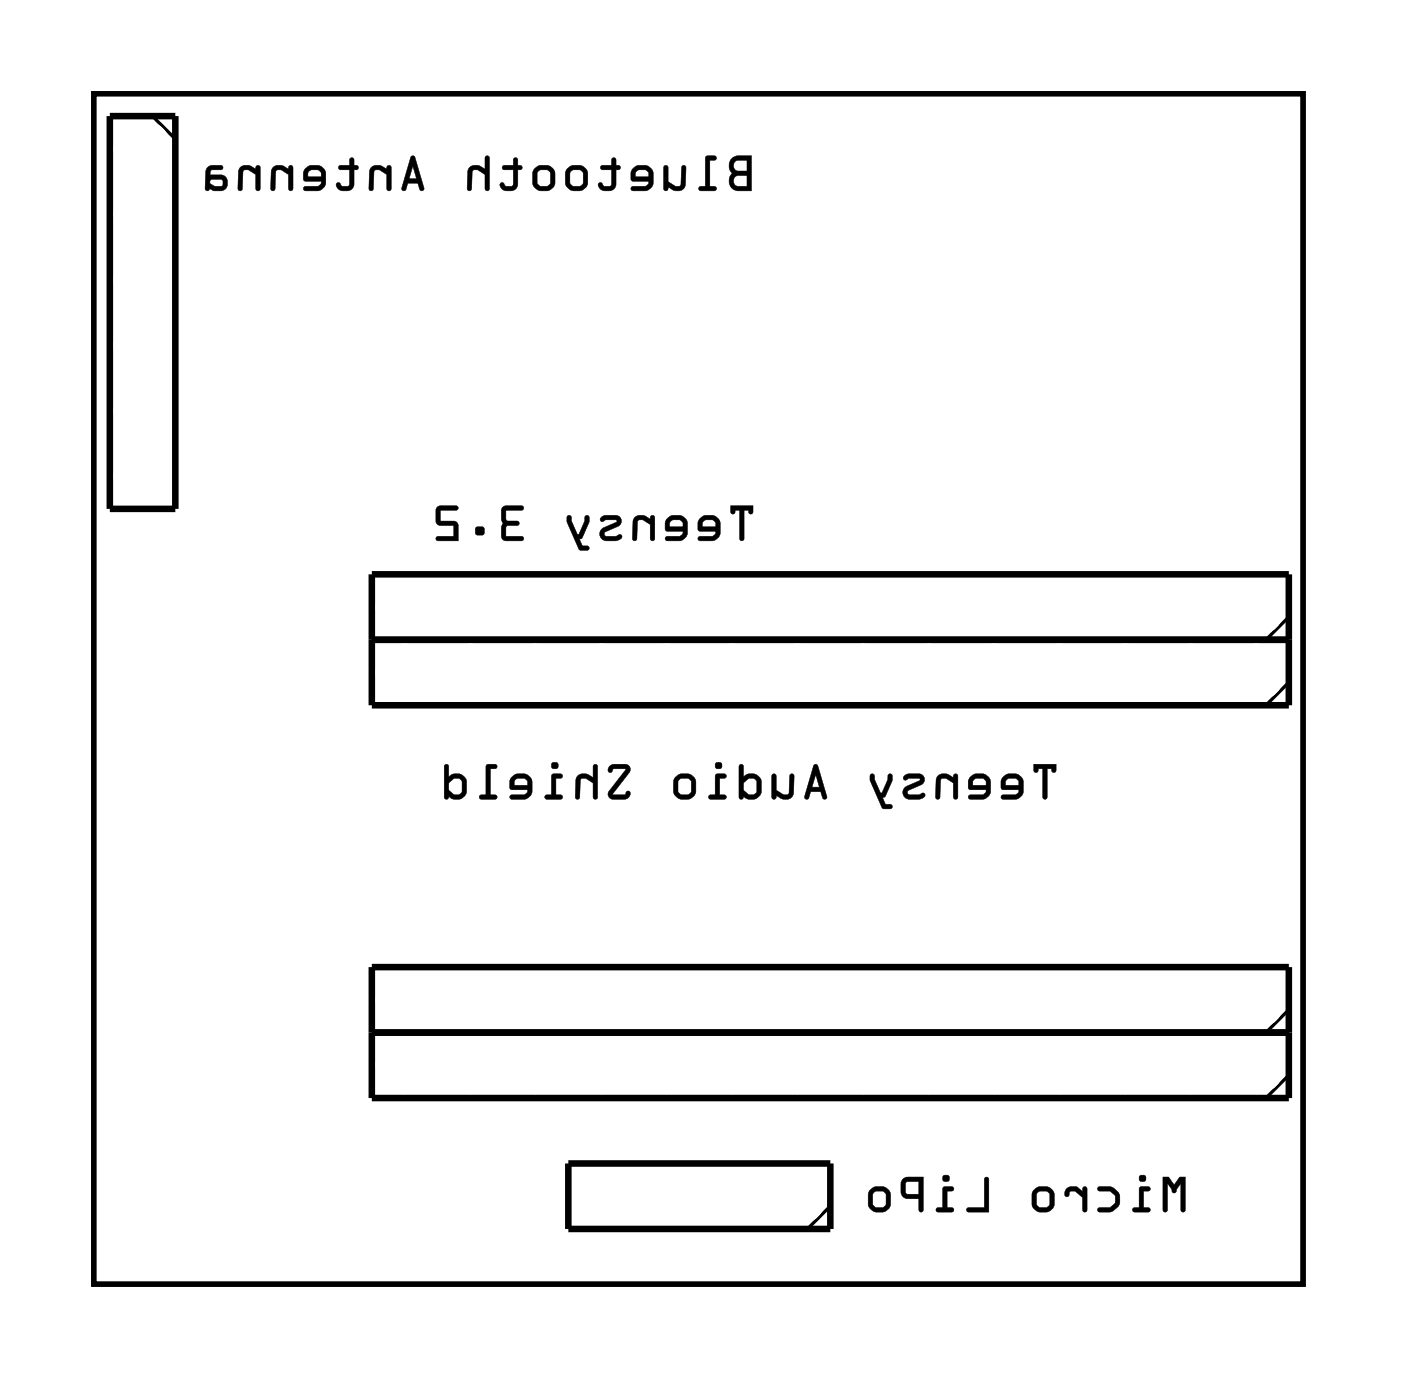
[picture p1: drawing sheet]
<svg xmlns="http://www.w3.org/2000/svg" width="54mm" height="54mm" viewBox="0 0 54 54" stroke-linecap="round" stroke-linejoin="round" font-family="sans-serif">
<path d="M3.6 3.6h46.9v46.2h-46.9z" fill="none" stroke="#000" stroke-width=".2"/>
<path d="M3.6 3.6h46.9v46.2h-46.9z" fill="none" stroke="#000" stroke-width=".04"/>
<path d="M4.3 4.5h2.5v15.2h-2.5zM14.4 22.3h35.6v5.1h-35.6zM14.4 37.5h35.6v5.1h-35.6zM14.4 24.8h35.6M14.4 40.1h35.6M22 45.1h10.2v2.6h-10.2z" fill="none" stroke="#000" stroke-width=".25"/>
<path d="M5.9 4.5l.9 .9M50 39.2l-.9 .9M50 26.5l-.9 .9M50 23.9l-.9 .9M32.2 46.8l-.9 .9M50 41.7l-.9 .9" fill="none" stroke="#000" stroke-width=".13"/>
<g fill="#000">
<path d="M28.4 6.1l-.1 .4 .1 .2-.1 .4a.36 .36 0 0 0 .3 .3h.5v-1.4h-.5zM28.5 6.9l.5-.1v.4h-.5zM28.5 6.3l.5-.1v.4h-.5zM27.4 6.1v1.1h-.3v.2h.6l.1-.1-.3-.1v-1h.2l.1-.1zM25.8 6.4v1h.1v-.1a.38 .38 0 0 0 .4 .1 .38 .38 0 0 0 .3-.2v-.8l-.2 .1v.6l-.1 .1-.4-.2v-.5zM24.6 6.5l-.1 .2v.3l.7 .1-.2 .1h-.5v.2h.7l.1-.3v-.5l-.3-.2h-.3zM24.7 6.6h.4l.1 .3h-.6zM23.3 6.4v.2h.4v.5l-.2 .1-.2-.1h-.1a.35 .35 0 0 0 .3 .3 .35 .35 0 0 0 .4-.3v-.5l.2-.1-.2-.1v-.3l-.2 .1v.2zM21.8 6.9a.5 .5 0 0 0 1 0 .5 .5 0 0 0-1 0zM22.2 6.6h.3l.1 .1v.4l-.1 .1h-.3l-.1-.1zM20.6 6.9a.5 .5 0 0 0 1 0 .5 .5 0 0 0-1 0zM20.9 6.6h.3l.1 .1v.4v.1h-.3l-.2-.1zM19.5 6.4v.2h.4v.5l-.3 .1-.1-.1h-.1a.35 .35 0 0 0 .3 .3 .35 .35 0 0 0 .4-.3v-.5l.2-.1-.2-.1v-.3l-.2 .1v.2zM18.2 6.5l-.1 .2v.7h.2v-.7l.1-.1 .4 .2v.6h.2v-1.3h-.2v.5l-.3-.2zM15.9 6.1l-.3 1.3h.1l.1-.3h.4l.1 .3h.1v-.1l-.3-1.2zM16 6.4l.2 .5h-.3zM14.4 6.5l-.1 .2v.7h.2v-.7l.1-.1 .4 .2v.6h.1v-1h-.1v.2l-.3-.2zM13.1 6.4l.1 .2h.4v.5l-.3 .1-.1-.1h-.2a.35 .35 0 0 0 .4 .3 .35 .35 0 0 0 .3-.3v-.5l.2-.1-.2-.1v-.3l-.1 .1v.2zM11.9 6.5l-.1 .2v.3l.7 .1-.2 .1h-.5v.2h.7l.1-.3v-.5l-.3-.2h-.3zM12 6.6h.4l.1 .3h-.6zM10.6 6.5l-.1 .2v.7h.2v-.7l.1-.1 .4 .2v.6h.1v-1h-.1v.2l-.3-.2zM9.3 6.5l-.1 .2v.7h.2v-.7l.1-.1 .4 .2v.6h.2v-1h-.2v.2l-.3-.2zM8.1 6.5l-.1 .9h.6a.31 .31 0 0 0 .2-.3 .31 .31 0 0 0-.2-.3h-.5l.1-.1v-.1h.4v-.2zM8.2 7h.4v.2h-.3l-.2-.1z"/>
<path d="M28.4 6.1l-.1 .4 .1 .2-.1 .4a.37 .37 0 0 0 .3 .3h.6v-1.4h-.6zM28.4 6.2l.2-.1 .5-.1v1.4h-.5a.39 .39 0 0 1-.3-.3 .39 .39 0 0 1 .1-.4l-.1-.2zM28.5 6.9l.5-.1v.4h-.5zM28.5 6.9v.3h.5v-.4zM28.5 6.3l.5-.1v.4h-.5zM28.5 6.3v.3h.5v-.4zM27.4 6.1v1.1h-.2a.1 .1 0 0 0-.1 .1 .1 .1 0 0 0 .1 .1h.5a.1 .1 0 0 0 .1-.1 .1 .1 0 0 0-.1-.1h-.2v-1h.2a.1 .1 0 0 0 .1-.1 .1 .1 0 0 0-.1-.1zM27.4 6.1h.4l-.1 .1h-.2v1l.3 .1-.1 .1-.6-.1v-.1h.3zM25.8 6.4l-.1 .9a.11 .11 0 0 0 .2 .1 .1 .1 0 0 0 0-.1 .39 .39 0 0 0 .7-.1v-.7a.09 .09 0 0 0-.1-.1 .09 .09 0 0 0-.1 .1v.6l-.2 .1-.3-.2v-.5zM25.8 6.4l.1 .1v.6l.4 .1 .1-.1v-.6l.2-.1v.8a.32 .32 0 0 1-.5 .2l-.2-.2v.2l-.2-.1zM24.5 6.5v.2v.3h.7l-.2 .2h-.4a.1 .1 0 0 0-.1 .1 .1 .1 0 0 0 .1 .1h.4l.2-.1 .1-.1v-.5l-.2-.3h-.4zM24.6 6.5l.1-.1h.3l.3 .2v.5l-.1 .2-.7 .1v-.2h.5l.2-.1v-.1h-.7v-.3zM24.7 6.6h.3l.2 .3h-.6zM24.7 6.6l-.1 .3h.6l-.1-.3zM23.3 6.4v.2h.4v.5l-.2 .1-.2-.1h-.1a.21 .21 0 0 0 0 .2 .21 .21 0 0 0 .3 .1h.2l.2-.2v-.6h.1a.1 .1 0 0 0 .1-.1 .1 .1 0 0 0-.1-.1h-.1v-.2a.1 .1 0 0 0-.1-.1 .1 .1 0 0 0-.1 .1v.2zM23.3 6.4h.4v-.2l.2-.1v.3l.2 .1-.2 .1v.5a.37 .37 0 0 1-.3 .3 .37 .37 0 0 1-.4-.2l.1-.1 .2 .1h.2v-.1v-.5h-.4zM21.8 6.9a.51 .51 0 0 0 1 0 .51 .51 0 0 0-1 0zM21.8 6.9a.5 .5 0 0 1 1 0 .5 .5 0 0 1-1 0zM22.2 6.6h.3l.1 .1v.4l-.1 .1h-.4zM22.1 6.6v.5l.1 .1h.3l.1-.1v-.4l-.1-.1zM20.6 6.9a.51 .51 0 0 0 1 0 .51 .51 0 0 0-1 0zM20.6 6.9a.49 .49 0 0 1 .9 0 .49 .49 0 0 1-.9 0zM20.9 6.6h.3l.1 .1v.4l-.1 .1h-.3zM20.9 6.6l-.1 .5 .2 .1h.3l.1-.1-.1-.4-.1-.1zM19.5 6.4v.2h.4v.5l-.3 .1-.1-.1h-.1a.21 .21 0 0 0 0 .2 .21 .21 0 0 0 .2 .1h.3l.2-.2v-.6h.1a.1 .1 0 0 0 .1-.1 .1 .1 0 0 0-.1-.1h-.1v-.2a.1 .1 0 0 0-.1-.1 .1 .1 0 0 0-.1 .1v.2zM19.5 6.4h.4v-.2l.1-.1 .1 .3 .1 .1-.1 .1v.5a.37 .37 0 0 1-.4 .3 .37 .37 0 0 1-.3-.2l.1-.1 .1 .1h.3v-.1v-.5h-.4zM18.2 6.5l-.1 .8a.09 .09 0 0 0 .1 .1 .09 .09 0 0 0 .1-.1v-.6l.2-.1 .3 .2v.5a.1 .1 0 0 0 .1 .1 .1 .1 0 0 0 .1-.1v-1.2a.1 .1 0 0 0-.1-.1 .1 .1 0 0 0-.1 .1v.5l-.3-.2zM18.2 6.5l.3-.1 .3 .2v-.5h.2v1.3l-.2-.1v-.5l-.3-.2h-.2v.7l-.2 .1v-.7zM16 6.1l-.4 1.3h.1l.1-.3h.4l.1 .3h.1l.1-.1-.4-1.2zM15.9 6.1h.2l.3 1.2v.1l-.1-.1-.1-.2h-.4l-.1 .3-.1-.1zM16 6.4l.2 .5h-.3zM16 6.4l-.1 .5h.3zM14.4 6.5l-.1 .8a.09 .09 0 0 0 .1 .1 .09 .09 0 0 0 .1-.1v-.6l.2-.1 .3 .2v.5a.1 .1 0 0 0 .1 .1 .1 .1 0 0 0 .1-.1v-.8a.11 .11 0 0 0-.2-.1 .1 .1 0 0 0 0 .2l-.3-.2zM14.4 6.5l.3-.1 .3 .2v-.2h.1v1l-.1-.1v-.5l-.3-.2h-.2v.7l-.2 .1v-.7zM13.1 6.4l.1 .2h.4l-.1 .5-.2 .1-.1-.1h-.1a.21 .21 0 0 0 0 .2 .21 .21 0 0 0 .2 .1h.3l.1-.2v-.6h.1a.1 .1 0 0 0 .1-.1 .1 .1 0 0 0-.1-.1h-.1v-.2a.1 .1 0 0 0-.1-.1 .1 .1 0 0 0-.1 .1l.1 .2zM13.2 6.4h.4v-.2l.1-.1v.3l.2 .1-.2 .1v.5a.37 .37 0 0 1-.3 .3 .37 .37 0 0 1-.4-.2l.1-.1 .2 .1h.2l.1-.1v-.5h-.4zM11.8 6.5v.2v.3h.7l-.2 .2h-.4a.1 .1 0 0 0-.1 .1 .1 .1 0 0 0 .1 .1h.4l.2-.1 .1-.1v-.5l-.2-.3h-.4zM11.9 6.5l.1-.1h.3l.3 .2v.5l-.1 .2-.7 .1v-.2h.5l.2-.1v-.1h-.7v-.3zM12 6.6h.3l.2 .3h-.6zM12 6.6l-.1 .3h.6l-.1-.3zM10.6 6.5l-.1 .8a.09 .09 0 0 0 .1 .1 .09 .09 0 0 0 .1-.1v-.6l.2-.1 .3 .2v.5a.1 .1 0 0 0 .1 .1 .1 .1 0 0 0 .1-.1v-.8a.11 .11 0 0 0-.2-.1 .1 .1 0 0 0 0 .2l-.3-.2zM10.6 6.5l.3-.1 .3 .2v-.2h.1v1l-.1-.1v-.5l-.3-.2h-.2v.7l-.2 .1v-.7zM9.3 6.5l-.1 .8a.09 .09 0 0 0 .1 .1 .09 .09 0 0 0 .1-.1v-.6l.2-.1 .3 .2v.5a.1 .1 0 0 0 .1 .1 .1 .1 0 0 0 .1-.1v-.8a.1 .1 0 0 0-.1-.1 .11 .11 0 0 0-.1 .2l-.3-.2zM9.3 6.5l.3-.1 .3 .2v-.2h.2v1l-.2-.1v-.5l-.3-.2h-.2v.7l-.1 .1-.1-.7zM8 6.5l-.1 .8a.09 .09 0 0 0 .1 .1 .09 .09 0 0 0 .1-.1l.5 .1a.32 .32 0 0 0 .2-.3 .32 .32 0 0 0-.2-.3h-.5l.1-.2h.4a.1 .1 0 0 0 .1-.1 .1 .1 0 0 0-.1-.1zM8.1 6.5l.5-.1v.2h-.4l-.1 .1v.1h.5a.31 .31 0 0 1 .2 .3 .31 .31 0 0 1-.2 .3l-.6-.1zM8.2 7h.4v.2h-.3l-.2-.1zM8.2 7l-.1 .1 .2 .1h.3v-.2z"/>
<path d="M28.3 19.6l.1 .3h.1v-.1h.2v1.1l.1 .1 .1-1.2h.1l.1 .1 .1-.3zM27.2 20.1l-.1 .2v.3l.7 .1-.2 .1h-.5v.2l.7-.1 .1-.2v-.5l-.3-.2h-.3zM27.3 20.2h.3l.2 .2h-.6zM25.9 20.1l-.1 .2v.3l.7 .1-.1 .1h-.6v.2l.7-.1 .2-.2-.1-.5-.3-.2h-.3zM26 20.2h.4l.1 .2h-.5zM24.6 20.1l-.1 .1v.8l.2-.1v-.6l.1-.1 .4 .2v.5l.2 .1v-1h-.2v.1l-.3-.1zM23.3 20.1a.12 .12 0 0 0 .1 .2 .12 .12 0 0 0 .1-.1h.4l-.5 .3a.27 .27 0 0 0-.1 .3 .27 .27 0 0 0 .2 .2l.6-.1v-.2l-.2 .1h-.5l.1-.2 .5-.2a.22 .22 0 0 0 .1-.2 .22 .22 0 0 0-.2-.2h-.4zM22 20v.2l.4 1.1h.4v-.1h-.2l-.1-.3h.1l.2-.6v-.3h-.1l-.3 .7-.2-.7zM19.5 19.7v1.2l.1 .1h.7v-.2h-.7v-.4h.5v-.1v-.1h-.5v-.4h.6l.1-.1zM18.5 20.5v.2h.3v-.2zM17 19.7l-.1 .6 .2 .1h.5v.4h-.6l-.1 .1 .9 .1-.1-.7-.6-.1v-.4h.6l.1-.1z"/>
<path d="M28.3 19.6v.3a.11 .11 0 0 0 .2 .1 .1 .1 0 0 0 0-.2h.2v1.1a.1 .1 0 0 0 .1 .1 .1 .1 0 0 0 .1-.1v-1.1h.1a.11 .11 0 0 0 .1 .1 .11 .11 0 0 0 .1 0v-.3zM28.3 19.6h.9l-.1 .3-.1-.1h-.2v1.2l-.1-.1v-1.1h-.2l-.1 .1zM27.1 20.1v.2v.3h.7l-.2 .2h-.4a.1 .1 0 0 0-.1 .1 .1 .1 0 0 0 .1 .1h.4l.2-.1 .1-.1v-.5l-.2-.3h-.4zM27.2 20.1l.1-.1h.3l.3 .2v.5l-.1 .2-.7 .1v-.2h.5l.2-.1v-.1h-.7v-.3zM27.3 20.2h.3l.2 .2h-.6zM27.3 20.2l-.1 .2h.6l-.1-.2zM25.9 20.1l-.1 .2v.3h.7l-.1 .2h-.5a.1 .1 0 0 0-.1 .1 .1 .1 0 0 0 .1 .1h.5l.1-.1 .1-.1 .1-.5-.3-.3h-.3zM25.9 20.1l.2-.1h.2l.3 .2 .1 .5-.2 .2-.7 .1v-.2h.6l.1-.1v-.1h-.7v-.3zM26 20.2h.4l.1 .2h-.5zM26 20.2v.2h.5l-.1-.2zM24.6 20.1l-.1 .8a.09 .09 0 0 0 .1 .1 .09 .09 0 0 0 .1-.1v-.6l.2-.1 .3 .2v.5a.1 .1 0 0 0 .1 .1 .1 .1 0 0 0 .1-.1v-.8a.1 .1 0 0 0-.1-.1 .1 .1 0 0 0-.1 .1l-.3-.1zM24.6 20.1l.3-.1 .3 .2v-.2h.2v1l-.2-.1v-.6l-.3-.1h-.2v.7l-.1 .1-.1-.8zM23.3 20.1a.12 .12 0 0 0 0 .2 .12 .12 0 0 0 .2-.1h.4l-.5 .3a.28 .28 0 0 0-.1 .3 .28 .28 0 0 0 .2 .2l.6-.1a.12 .12 0 0 0-.1-.1 .12 .12 0 0 0-.1 0h-.4l-.1-.1 .7-.4v-.2l-.1-.1a.71 .71 0 0 0-.7 .1zM23.3 20.1l.2-.1h.4a.22 .22 0 0 1 .2 .2 .22 .22 0 0 1-.1 .2l-.5 .2-.1 .2h.5h.2v.1l-.2 .1h-.5l-.1-.2v-.2l.6-.4h-.4a.1 .1 0 0 1-.2 0 .09 .09 0 0 1 0-.1zM22 20v.3l.4 1 .4 .1a.1 .1 0 0 0 .1-.1 .1 .1 0 0 0-.1-.1h-.2l-.1-.3h.1l.3-.8a.1 .1 0 0 0-.1-.1 .1 .1 0 0 0-.1 .1l-.3 .6-.2-.7zM22 20l.1 .1 .3 .6h.1l.2-.6h.1v.1l-.2 .7h-.1l.1 .3h.2v.1h-.3l-.5-1.1zM19.5 19.7l-.1 1.2 .2 .1h.6a.1 .1 0 0 0 .1-.1 .1 .1 0 0 0-.1-.1h-.6l.1-.4h.4a.1 .1 0 0 0 0-.1 .1 .1 0 0 0 0-.1h-.5v-.4h.6a.1 .1 0 0 0 .1-.1 .1 .1 0 0 0-.1-.1zM19.5 19.7h.8l-.1 .1h-.6v.4h.5v.1v.1h-.5v.4h.7v.2h-.7l-.1-.1zM18.5 20.5v.2h.3v-.2zM18.5 20.5h.2v.2h-.2zM16.9 19.7v.6l.7 .1v.4h-.6a.1 .1 0 0 0-.1 .1 .1 .1 0 0 0 .1 .1h.8l-.1-.7-.6-.1v-.4h.6a.1 .1 0 0 0 .1-.1 .1 .1 0 0 0-.1-.1zM17 19.7h.8l-.1 .1h-.6v.4l.6 .1 .1 .7-.9-.1 .1-.1h.6v-.4h-.5l-.2-.1z"/>
<path d="M40.1 29.7v.3h.1l.1-.2h.1v1.1l.2 .1v-1.2h.2v.2h.1l.1-.3zM38.9 30.1l-.1 .2v.3l.7 .1-.1 .1h-.5l-.1 .2h.7l.2-.3-.1-.5-.2-.2h-.3zM39 30.2h.4l.1 .3h-.5zM37.6 30.1l-.1 .2 .1 .3 .6 .1-.1 .1h-.5v.2h.6l.2-.3v-.5l-.3-.2h-.3zM37.8 30.2h.3l.1 .3h-.5zM36.4 30.1l-.1 .2v.7h.1l.1-.7 .1-.1 .4 .2v.6h.1v-1h-.1v.2l-.3-.2zM35 30.1v.1a.12 .12 0 0 0 .1 .1 .12 .12 0 0 0 .2-.1l.4 .1-.5 .2a.27 .27 0 0 0-.2 .3 .27 .27 0 0 0 .3 .2l.5-.1v-.1h-.2h-.4v-.1l.5-.2a.22 .22 0 0 0 .1-.3 .22 .22 0 0 0-.2-.2h-.3zM33.8 30l-.1 .3 .5 1 .4 .1v-.2h-.3l-.1-.3h.1l.3-.6v-.2h-.2l-.3 .7-.2-.7zM31.6 29.7l-.4 1.3h.1l.1-.3h.4l.1 .3h.1l.1-.1-.4-1.2zM31.6 30.1l.2 .4h-.3zM30 30v1h.1v-.1a.38 .38 0 0 0 .4 .1 .38 .38 0 0 0 .3-.2v-.8l-.2 .1v.7h-.1l-.4-.1v-.6zM28.7 29.7v1.3h.1v-.1l.2 .1h.3l.2-.2v-.6l-.3-.2-.4 .1v-.4zM28.9 30.3l.1-.1h.3v.6h-.3l-.1-.1zM27.8 30l-.1 .8h-.2v.2h.6v-.1l-.2-.1v-.6h.2l.1-.1zM27.7 29.7a.15 .15 0 0 0 .3 0 .15 .15 0 0 0-.3 0zM26 30.5a.5 .5 0 0 0 1 0 .5 .5 0 0 0-1 0zM26.3 30.2h.4l.1 .1v.4l-.1 .1h-.3l-.1-.1zM23.6 29.7v.2v.1l.2-.2 .5 .1-.7 .8v.2l.2 .1h.5l.1-.1v-.2l-.2 .1h-.4l.6-.8v-.2l-.2-.1zM22.4 30.1l-.1 .2v.7h.2v-.7l.1-.1 .4 .2v.6h.1v-1.3h-.1v.5l-.3-.2zM21.4 30v.8h-.2l-.1 .2h.7v-.1l-.2-.1v-.6h.2v-.1zM21.4 29.7a.14 .14 0 0 0 .2 0 .14 .14 0 0 0-.2 0zM19.9 30.1l-.1 .2v.3l.7 .1-.2 .1h-.5v.2h.7l.1-.3v-.5l-.3-.2h-.3zM20 30.2h.4l.1 .3h-.6zM18.9 29.7l-.1 1.1h-.2v.2h.6l.1-.1-.3-.1v-1h.2l.1-.1zM17.3 29.7l-.1 1.3h.1l.1-.1 .2 .1h.3l.2-.2v-.6l-.3-.2-.4 .1v-.4zM17.4 30.3l.2-.1h.3v.6h-.3l-.2-.1z"/>
<path d="M40.1 29.6v.3a.1 .1 0 0 0 .1 .1 .11 .11 0 0 0 .1-.2h.1v1.1a.1 .1 0 0 0 .1 .1 .1 .1 0 0 0 .1-.1v-1.1h.2a.11 .11 0 0 0 0 .2 .11 .11 0 0 0 .2-.1v-.3zM40.1 29.7h.9l-.1 .3-.1-.2h-.2v1.2l-.2-.1v-1.1h-.1l-.2 .2zM38.9 30.1l-.1 .2v.3h.7l-.1 .2h-.5a.1 .1 0 0 0-.1 .1 .1 .1 0 0 0 .1 .1h.5l.2-.1 .1-.1v-.5l-.2-.3h-.4zM38.9 30.1l.2-.1h.3l.2 .2 .1 .5-.2 .3h-.7l.1-.1 .5-.1 .1-.1v-.1h-.7v-.3zM39 30.3l.4-.1 .1 .3h-.5zM39 30.2v.3h.5l-.1-.3zM37.6 30.1l-.1 .2 .1 .3h.6l-.1 .2h-.5a.1 .1 0 0 0-.1 .1 .1 .1 0 0 0 .1 .1h.5l.2-.1 .1-.1v-.5l-.2-.3h-.4zM37.6 30.1l.2-.1h.3l.3 .2v.5l-.2 .3h-.6v-.1l.5-.1 .1-.1v-.1h-.6v-.3zM37.8 30.3l.3-.1 .1 .3h-.5zM37.8 30.2l-.1 .3h.5l-.1-.3zM36.4 30.1l-.1 .8a.09 .09 0 0 0 .1 .1 .09 .09 0 0 0 .1-.1v-.6l.2-.1 .3 .2v.5a.1 .1 0 0 0 .1 .1 .1 .1 0 0 0 .1-.1v-.8a.11 .11 0 0 0-.2-.1 .1 .1 0 0 0 0 .2l-.3-.2zM36.4 30.1l.3-.1 .3 .2v-.1h.1v.9h-.1v-.6l-.3-.2h-.2l-.1 .8h-.1v-.7zM35 30.1a.12 .12 0 0 0 .1 .2 .12 .12 0 0 0 .2-.1l.4 .1-.5 .2a.28 .28 0 0 0-.2 .3 .28 .28 0 0 0 .3 .2l.5-.1a.12 .12 0 0 0 0-.1 .12 .12 0 0 0-.2 0h-.4v-.1l.6-.3v-.2l-.1-.2a.71 .71 0 0 0-.7 .1zM35 30.1l.3-.1h.3a.22 .22 0 0 1 .2 .2 .22 .22 0 0 1-.1 .3l-.5 .2v.1h.4h.2v.1l-.2 .1h-.4l-.2-.2 .1-.2 .6-.3-.5-.1a.09 .09 0 0 1-.1 .1 .11 .11 0 0 1-.1-.2zM33.8 30l-.1 .3 .5 1 .3 .1a.1 .1 0 0 0 .1-.1 .1 .1 0 0 0-.1-.1h-.2l-.1-.3h.1l.3-.8a.1 .1 0 0 0-.1-.1 .1 .1 0 0 0-.1 .1l-.3 .7-.2-.7zM33.8 30.1h.1l.2 .7h.1l.2-.7h.2v.2l-.3 .6h-.1l.1 .3h.3l-.1 .2-.3-.1-.5-1zM31.6 29.7l-.4 1.3h.1l.1-.3h.4l.1 .3h.1l.1-.1-.4-1.2zM31.6 29.7h.1l.4 1.2-.1 .1h-.1l-.1-.3h-.4l-.1 .3-.1-.1zM31.6 30.1l.2 .4h-.3zM31.6 30l-.1 .6h.3zM29.9 30v.9a.1 .1 0 0 0 .1 .1 .1 .1 0 0 0 .1-.1 .39 .39 0 0 0 .7-.1v-.7a.09 .09 0 0 0-.1-.1 .09 .09 0 0 0-.1 .1v.7h-.2l-.3-.1v-.6zM30 30.1h.1v.6l.4 .1h.1v-.7h.2v.7a.32 .32 0 0 1-.5 .2l-.2-.2-.1 .2h-.1zM28.7 29.7l-.1 1.2a.11 .11 0 0 0 .2 .1 .1 .1 0 0 0 0-.1l.3 .1 .3-.1 .1-.2v-.4l-.3-.3-.4 .1v-.4zM28.7 29.7h.1v.5l.4-.2 .3 .2v.6l-.2 .2h-.3l-.2-.1v.1h-.1zM28.9 30.3l.1-.1 .3 .1v.5h-.3l-.2-.1zM28.9 30.3v.4l.2 .1h.2v-.6h-.3zM27.8 30l-.1 .8h-.1a.1 .1 0 0 0-.1 .1 .1 .1 0 0 0 .1 .1h.5a.1 .1 0 0 0 .1-.1 .1 .1 0 0 0-.1-.1h-.2v-.6h.2a.1 .1 0 0 0 .1-.1 .1 .1 0 0 0-.1-.1zM27.8 30.1h.4l-.1 .1h-.2v.6l.2 .1v.1h-.6v-.1l.2-.1zM27.7 29.7a.15 .15 0 0 0 .3 0 .15 .15 0 0 0-.3 0zM27.7 29.7a.15 .15 0 0 1 .3 0 .15 .15 0 0 1-.3 0zM26 30.5a.51 .51 0 0 0 1 0 .51 .51 0 0 0-1 0zM26 30.5a.5 .5 0 0 1 1 0 .5 .5 0 0 1-1 0zM26.3 30.3l.4-.1 .1 .1v.4l-.1 .1h-.4zM26.3 30.2v.5l.1 .1h.3l.1-.1v-.4l-.1-.1zM23.6 29.7v.2a.13 .13 0 0 0 .1 .1 .13 .13 0 0 0 .1-.2l.5 .1-.7 .8a.21 .21 0 0 0 0 .2 .21 .21 0 0 0 .2 .1h.5l.2-.2a.13 .13 0 0 0-.2-.1 .13 .13 0 0 0-.1 .1h-.4l.6-.8a.22 .22 0 0 0-.2-.4zM23.7 29.7h.5a.2 .2 0 0 1 .2 .3l-.7 .8h.5l.2-.1v.2l-.7 .1-.1-.2 .7-1h-.5l-.2 .2zM22.4 30.1l-.1 .8a.09 .09 0 0 0 .1 .1 .09 .09 0 0 0 .1-.1v-.6l.2-.1 .3 .2v.5a.1 .1 0 0 0 .1 .1 .1 .1 0 0 0 .1-.1v-1.2a.1 .1 0 0 0-.1-.1 .1 .1 0 0 0-.1 .1v.5l-.3-.2zM22.4 30.1l.3-.1 .3 .2v-.5h.1v1.3h-.1v-.6l-.3-.2h-.2v.8h-.2v-.7zM21.4 30v.8h-.2a.1 .1 0 0 0-.1 .1 .1 .1 0 0 0 .1 .1h.5a.1 .1 0 0 0 .1-.1 .1 .1 0 0 0-.1-.1h-.1v-.6h.1a.1 .1 0 0 0 .1-.1 .1 .1 0 0 0-.1-.1zM21.4 30.1h.4v.1h-.3v.6l.3 .1v.1h-.7l.1-.1 .2-.1zM21.4 29.7a.15 .15 0 0 0 .3 0 .15 .15 0 0 0-.3 0zM21.4 29.7a.13 .13 0 0 1 .2 0 .13 .13 0 0 1-.2 0zM19.9 30.1l-.1 .2v.3h.7l-.2 .2h-.4a.1 .1 0 0 0-.1 .1 .1 .1 0 0 0 .1 .1h.4l.2-.1 .1-.1v-.5l-.2-.3h-.4zM19.9 30.1l.1-.1h.3l.3 .2v.5l-.1 .3h-.7v-.1l.5-.1 .2-.1v-.1h-.7v-.3zM20 30.3l.3-.1 .2 .3h-.6zM20 30.2l-.1 .3h.6l-.1-.3zM18.9 29.7l-.1 1.1h-.1a.1 .1 0 0 0-.1 .1 .1 .1 0 0 0 .1 .1h.5a.1 .1 0 0 0 .1-.1 .1 .1 0 0 0-.1-.1h-.2v-1h.2a.1 .1 0 0 0 .1-.1 .1 .1 0 0 0-.1-.1zM18.9 29.7h.4l-.1 .1h-.2v1l.2 .1v.1h-.6v-.1l.3-.1zM17.2 29.7v1.2a.1 .1 0 0 0 .1 .1 .1 .1 0 0 0 .1-.1l.2 .1 .4-.1 .1-.2v-.4l-.3-.3-.4 .1v-.4zM17.3 29.7h.1v.5l.4-.2 .3 .2v.6l-.2 .2h-.3l-.2-.1-.1 .1h-.1zM17.4 30.3l.2-.1 .3 .1v.5h-.3l-.2-.1zM17.4 30.3v.4l.2 .1h.3v-.6h-.3z"/>
<path d="M45.1 45.7l.1 1.3 .1-.1v-1l.1 .3a.1 .1 0 0 0 .1 .1 .1 .1 0 0 0 .1-.1l.2-.3v1l.1 .1 .1-1.3h-.3l-.2 .3-.2-.3zM44.2 46.1v.8h-.2l-.1 .1h.7v-.1h-.3v-.7h.3v-.1zM44.2 45.7a.14 .14 0 0 0 .2 0 .14 .14 0 0 0-.2 0zM42.6 46.1v.1h.4l.2 .2v.3l-.1 .1-.5 .1v.1h.4a.5 .5 0 0 0 .4-.5 .5 .5 0 0 0-.4-.5zM41.4 46.1l-.1 .2a.1 .1 0 0 0 .1 .1 .1 .1 0 0 0 .1-.1l.2-.1 .3 .3v.5h.1v-.9h-.1v.1l-.3-.2zM39.9 46.5a.5 .5 0 0 0 1 0 .5 .5 0 0 0-1 0zM40.2 46.3l.4-.1 .1 .1v.4l-.1 .1-.3 .1-.1-.1zM38.2 45.7v1.2h-.7v.1h.8v-1.2zM36.6 46.1v.8h-.3v.1h.6l.1-.1h-.3v-.7h.2l.1-.1zM36.5 45.7a.15 .15 0 0 0 .3 0 .15 .15 0 0 0-.3 0zM35 45.7l-.1 .2 .1 .4 .1 .2h.5v.5h.2v-1.3zM35.1 45.9l.5-.1v.5h-.5zM33.6 46.5a.5 .5 0 0 0 1 0 .5 .5 0 0 0-1 0zM33.9 46.3l.3-.1 .2 .1v.4l-.1 .1-.3 .1-.2-.1z"/>
<path d="M45.1 45.7v1.2a.1 .1 0 0 0 .1 .1 .1 .1 0 0 0 .1-.1v-1l.1 .3a.1 .1 0 0 0 .1 .1 .1 .1 0 0 0 .1-.1l.2-.3v1a.1 .1 0 0 0 .1 .1 .1 .1 0 0 0 .1-.1v-1.2h-.3l-.2 .3-.2-.3zM45.1 45.7h.2l.2 .3 .2-.3h.3l-.1 1.3-.1-.1v-1l-.3 .4-.2-.4v1l-.1 .1h-.1zM44.2 46.1v.8l-.2-.1a.1 .1 0 0 0-.1 .1 .1 .1 0 0 0 .1 .1h.5a.1 .1 0 0 0 .1-.1 .1 .1 0 0 0-.1-.1l-.2 .1v-.7h.2a.1 .1 0 0 0 .1-.1 .1 .1 0 0 0-.1-.1zM44.2 46.1h.4v.1h-.3v.7h.3v.1h-.7l.1-.1h.2zM44.2 45.7a.15 .15 0 0 0 .2 0 .15 .15 0 0 0-.2 0zM44.2 45.7a.13 .13 0 0 1 .2 0 .13 .13 0 0 1-.2 0zM42.6 46.1v.1h.4l.2 .2v.3l-.1 .1h-.5a.1 .1 0 0 0-.1 .1 .1 .1 0 0 0 .1 .1h.6a.49 .49 0 0 0 .1-.8l-.2-.2zM42.6 46.1h.5l.2 .1 .1 .2-.1 .4-.2 .2h-.5v-.1h.4l.3-.3-.1-.2-.1-.2h-.5zM41.4 46.1l-.1 .2a.11 .11 0 0 0 .1 .1 .11 .11 0 0 0 .1-.1l.2-.1 .3 .3v.4a.1 .1 0 0 0 .1 .1 .1 .1 0 0 0 .1-.1v-.8a.1 .1 0 0 0-.1-.1 .1 .1 0 0 0-.1 .1v.1l-.2-.2zM41.4 46.1h.4l.2 .2v-.2h.1v.9h-.1v-.5l-.3-.3h-.2l-.2 .2zM39.9 46.5a.51 .51 0 0 0 1 0 .51 .51 0 0 0-1 0zM39.9 46.5a.5 .5 0 0 1 1 0 .5 .5 0 0 1-1 0zM40.3 46.3l.3-.1 .1 .1v.4l-.1 .1h-.4zM40.2 46.3v.5l.1 .1 .3-.1 .1-.1v-.4l-.1-.1zM38.2 45.7v1.2l-.6-.1a.1 .1 0 0 0-.1 .1 .1 .1 0 0 0 .1 .1h.8v-1.2zM38.2 45.7l.1 .1v1.2h-.8v-.1h.7zM36.6 46.1v.8l-.2-.1a.1 .1 0 0 0-.1 .1 .1 .1 0 0 0 .1 .1h.5a.1 .1 0 0 0 .1-.1 .1 .1 0 0 0-.1-.1l-.2 .1v-.7h.2a.1 .1 0 0 0 .1-.1 .1 .1 0 0 0-.1-.1zM36.6 46.1h.4l-.1 .1h-.2v.7h.3l-.1 .1h-.6l.1-.1h.2zM36.5 45.7a.15 .15 0 0 0 .3 0 .15 .15 0 0 0-.3 0zM36.6 45.7a.13 .13 0 0 1 .2 0 .13 .13 0 0 1-.2 0zM35 45.7l-.1 .2v.5l.2 .1h.5v.4a.1 .1 0 0 0 .1 .1 .1 .1 0 0 0 .1-.1v-1.2h-.6zM35 45.8l.8-.1-.1 1.3h-.1v-.5h-.5l-.1-.2zM35.1 45.9l.5-.1v.5h-.5zM35.1 45.9v.4h.5v-.5zM33.6 46.5a.51 .51 0 0 0 1 0 .51 .51 0 0 0-1 0zM33.6 46.5a.5 .5 0 0 1 1 0 .5 .5 0 0 1-1 0zM33.9 46.3l.3-.1 .1 .1v.4v.1h-.4zM33.9 46.3l-.1 .5 .2 .1 .3-.1 .1-.1v-.4l-.2-.1z"/>
</g>
<circle cx="48.7" cy="38.8" r=".74" fill="#fff"/>
<circle cx="48.7" cy="38.8" r=".74" fill="none" stroke="#fff" stroke-width=".76" stroke-linecap="butt"/>
<circle cx="46.2" cy="38.8" r=".74" fill="#fff"/>
<circle cx="46.2" cy="38.8" r=".74" fill="none" stroke="#fff" stroke-width=".76" stroke-linecap="butt"/>
<circle cx="43.6" cy="38.8" r=".74" fill="#fff"/>
<circle cx="43.6" cy="38.8" r=".74" fill="none" stroke="#fff" stroke-width=".76" stroke-linecap="butt"/>
<circle cx="41.1" cy="38.8" r=".74" fill="#fff"/>
<circle cx="41.1" cy="38.8" r=".74" fill="none" stroke="#fff" stroke-width=".76" stroke-linecap="butt"/>
<circle cx="38.5" cy="38.8" r=".74" fill="#fff"/>
<circle cx="38.5" cy="38.8" r=".74" fill="none" stroke="#fff" stroke-width=".76" stroke-linecap="butt"/>
<circle cx="36" cy="38.8" r=".74" fill="#fff"/>
<circle cx="36" cy="38.8" r=".74" fill="none" stroke="#fff" stroke-width=".76" stroke-linecap="butt"/>
<circle cx="33.5" cy="38.8" r=".74" fill="#fff"/>
<circle cx="33.5" cy="38.8" r=".74" fill="none" stroke="#fff" stroke-width=".76" stroke-linecap="butt"/>
<circle cx="30.9" cy="38.8" r=".74" fill="#fff"/>
<circle cx="30.9" cy="38.8" r=".74" fill="none" stroke="#fff" stroke-width=".76" stroke-linecap="butt"/>
<circle cx="28.4" cy="38.8" r=".74" fill="#fff"/>
<circle cx="28.4" cy="38.8" r=".74" fill="none" stroke="#fff" stroke-width=".76" stroke-linecap="butt"/>
<circle cx="25.8" cy="38.8" r=".74" fill="#fff"/>
<circle cx="25.8" cy="38.8" r=".74" fill="none" stroke="#fff" stroke-width=".76" stroke-linecap="butt"/>
<circle cx="23.3" cy="38.8" r=".74" fill="#fff"/>
<circle cx="23.3" cy="38.8" r=".74" fill="none" stroke="#fff" stroke-width=".76" stroke-linecap="butt"/>
<circle cx="20.8" cy="38.8" r=".74" fill="#fff"/>
<circle cx="20.8" cy="38.8" r=".74" fill="none" stroke="#fff" stroke-width=".76" stroke-linecap="butt"/>
<circle cx="18.2" cy="38.8" r=".74" fill="#fff"/>
<circle cx="18.2" cy="38.8" r=".74" fill="none" stroke="#fff" stroke-width=".76" stroke-linecap="butt"/>
<circle cx="15.7" cy="38.8" r=".74" fill="#fff"/>
<circle cx="15.7" cy="38.8" r=".74" fill="none" stroke="#fff" stroke-width=".76" stroke-linecap="butt"/>
<circle cx="48.7" cy="38.8" r=".74" fill="#fff"/>
<circle cx="48.7" cy="38.8" r=".74" fill="none" stroke="#fff" stroke-width=".76" stroke-linecap="butt"/>
<circle cx="46.2" cy="38.8" r=".74" fill="#fff"/>
<circle cx="46.2" cy="38.8" r=".74" fill="none" stroke="#fff" stroke-width=".76" stroke-linecap="butt"/>
<circle cx="43.6" cy="38.8" r=".74" fill="#fff"/>
<circle cx="43.6" cy="38.8" r=".74" fill="none" stroke="#fff" stroke-width=".76" stroke-linecap="butt"/>
<circle cx="41.1" cy="38.8" r=".74" fill="#fff"/>
<circle cx="41.1" cy="38.8" r=".74" fill="none" stroke="#fff" stroke-width=".76" stroke-linecap="butt"/>
<circle cx="38.5" cy="38.8" r=".74" fill="#fff"/>
<circle cx="38.5" cy="38.8" r=".74" fill="none" stroke="#fff" stroke-width=".76" stroke-linecap="butt"/>
<circle cx="36" cy="38.8" r=".74" fill="#fff"/>
<circle cx="36" cy="38.8" r=".74" fill="none" stroke="#fff" stroke-width=".76" stroke-linecap="butt"/>
<circle cx="33.5" cy="38.8" r=".74" fill="#fff"/>
<circle cx="33.5" cy="38.8" r=".74" fill="none" stroke="#fff" stroke-width=".76" stroke-linecap="butt"/>
<circle cx="30.9" cy="38.8" r=".74" fill="#fff"/>
<circle cx="30.9" cy="38.8" r=".74" fill="none" stroke="#fff" stroke-width=".76" stroke-linecap="butt"/>
<circle cx="28.4" cy="38.8" r=".74" fill="#fff"/>
<circle cx="28.4" cy="38.8" r=".74" fill="none" stroke="#fff" stroke-width=".76" stroke-linecap="butt"/>
<circle cx="25.8" cy="38.8" r=".74" fill="#fff"/>
<circle cx="25.8" cy="38.8" r=".74" fill="none" stroke="#fff" stroke-width=".76" stroke-linecap="butt"/>
<circle cx="23.3" cy="38.8" r=".74" fill="#fff"/>
<circle cx="23.3" cy="38.8" r=".74" fill="none" stroke="#fff" stroke-width=".76" stroke-linecap="butt"/>
<circle cx="20.8" cy="38.8" r=".74" fill="#fff"/>
<circle cx="20.8" cy="38.8" r=".74" fill="none" stroke="#fff" stroke-width=".76" stroke-linecap="butt"/>
<circle cx="18.2" cy="38.8" r=".74" fill="#fff"/>
<circle cx="18.2" cy="38.8" r=".74" fill="none" stroke="#fff" stroke-width=".76" stroke-linecap="butt"/>
<circle cx="15.7" cy="38.8" r=".74" fill="#fff"/>
<circle cx="15.7" cy="38.8" r=".74" fill="none" stroke="#fff" stroke-width=".76" stroke-linecap="butt"/>
<circle cx="48.7" cy="41.3" r=".74" fill="#fff"/>
<circle cx="48.7" cy="41.3" r=".74" fill="none" stroke="#fff" stroke-width=".76" stroke-linecap="butt"/>
<circle cx="46.2" cy="41.3" r=".74" fill="#fff"/>
<circle cx="46.2" cy="41.3" r=".74" fill="none" stroke="#fff" stroke-width=".76" stroke-linecap="butt"/>
<circle cx="43.6" cy="41.3" r=".74" fill="#fff"/>
<circle cx="43.6" cy="41.3" r=".74" fill="none" stroke="#fff" stroke-width=".76" stroke-linecap="butt"/>
<circle cx="41.1" cy="41.3" r=".74" fill="#fff"/>
<circle cx="41.1" cy="41.3" r=".74" fill="none" stroke="#fff" stroke-width=".76" stroke-linecap="butt"/>
<circle cx="38.5" cy="41.3" r=".74" fill="#fff"/>
<circle cx="38.5" cy="41.3" r=".74" fill="none" stroke="#fff" stroke-width=".76" stroke-linecap="butt"/>
<circle cx="36" cy="41.3" r=".74" fill="#fff"/>
<circle cx="36" cy="41.3" r=".74" fill="none" stroke="#fff" stroke-width=".76" stroke-linecap="butt"/>
<circle cx="33.5" cy="41.3" r=".74" fill="#fff"/>
<circle cx="33.5" cy="41.3" r=".74" fill="none" stroke="#fff" stroke-width=".76" stroke-linecap="butt"/>
<circle cx="30.9" cy="41.3" r=".74" fill="#fff"/>
<circle cx="30.9" cy="41.3" r=".74" fill="none" stroke="#fff" stroke-width=".76" stroke-linecap="butt"/>
<circle cx="28.4" cy="41.3" r=".74" fill="#fff"/>
<circle cx="28.4" cy="41.3" r=".74" fill="none" stroke="#fff" stroke-width=".76" stroke-linecap="butt"/>
<circle cx="25.8" cy="41.3" r=".74" fill="#fff"/>
<circle cx="25.8" cy="41.3" r=".74" fill="none" stroke="#fff" stroke-width=".76" stroke-linecap="butt"/>
<circle cx="23.3" cy="41.3" r=".74" fill="#fff"/>
<circle cx="23.3" cy="41.3" r=".74" fill="none" stroke="#fff" stroke-width=".76" stroke-linecap="butt"/>
<circle cx="20.8" cy="41.3" r=".74" fill="#fff"/>
<circle cx="20.8" cy="41.3" r=".74" fill="none" stroke="#fff" stroke-width=".76" stroke-linecap="butt"/>
<circle cx="18.2" cy="41.3" r=".74" fill="#fff"/>
<circle cx="18.2" cy="41.3" r=".74" fill="none" stroke="#fff" stroke-width=".76" stroke-linecap="butt"/>
<circle cx="15.7" cy="41.3" r=".74" fill="#fff"/>
<circle cx="15.7" cy="41.3" r=".74" fill="none" stroke="#fff" stroke-width=".76" stroke-linecap="butt"/>
<circle cx="48.7" cy="41.3" r=".74" fill="#fff"/>
<circle cx="48.7" cy="41.3" r=".74" fill="none" stroke="#fff" stroke-width=".76" stroke-linecap="butt"/>
<circle cx="46.2" cy="41.3" r=".74" fill="#fff"/>
<circle cx="46.2" cy="41.3" r=".74" fill="none" stroke="#fff" stroke-width=".76" stroke-linecap="butt"/>
<circle cx="43.6" cy="41.3" r=".74" fill="#fff"/>
<circle cx="43.6" cy="41.3" r=".74" fill="none" stroke="#fff" stroke-width=".76" stroke-linecap="butt"/>
<circle cx="41.1" cy="41.3" r=".74" fill="#fff"/>
<circle cx="41.1" cy="41.3" r=".74" fill="none" stroke="#fff" stroke-width=".76" stroke-linecap="butt"/>
<circle cx="38.5" cy="41.3" r=".74" fill="#fff"/>
<circle cx="38.5" cy="41.3" r=".74" fill="none" stroke="#fff" stroke-width=".76" stroke-linecap="butt"/>
<circle cx="36" cy="41.3" r=".74" fill="#fff"/>
<circle cx="36" cy="41.3" r=".74" fill="none" stroke="#fff" stroke-width=".76" stroke-linecap="butt"/>
<circle cx="33.5" cy="41.3" r=".74" fill="#fff"/>
<circle cx="33.5" cy="41.3" r=".74" fill="none" stroke="#fff" stroke-width=".76" stroke-linecap="butt"/>
<circle cx="30.9" cy="41.3" r=".74" fill="#fff"/>
<circle cx="30.9" cy="41.3" r=".74" fill="none" stroke="#fff" stroke-width=".76" stroke-linecap="butt"/>
<circle cx="28.4" cy="41.3" r=".74" fill="#fff"/>
<circle cx="28.4" cy="41.3" r=".74" fill="none" stroke="#fff" stroke-width=".76" stroke-linecap="butt"/>
<circle cx="25.8" cy="41.3" r=".74" fill="#fff"/>
<circle cx="25.8" cy="41.3" r=".74" fill="none" stroke="#fff" stroke-width=".76" stroke-linecap="butt"/>
<circle cx="23.3" cy="41.3" r=".74" fill="#fff"/>
<circle cx="23.3" cy="41.3" r=".74" fill="none" stroke="#fff" stroke-width=".76" stroke-linecap="butt"/>
<circle cx="20.8" cy="41.3" r=".74" fill="#fff"/>
<circle cx="20.8" cy="41.3" r=".74" fill="none" stroke="#fff" stroke-width=".76" stroke-linecap="butt"/>
<circle cx="18.2" cy="41.3" r=".74" fill="#fff"/>
<circle cx="18.2" cy="41.3" r=".74" fill="none" stroke="#fff" stroke-width=".76" stroke-linecap="butt"/>
<circle cx="15.7" cy="41.3" r=".74" fill="#fff"/>
<circle cx="15.7" cy="41.3" r=".74" fill="none" stroke="#fff" stroke-width=".76" stroke-linecap="butt"/>
<circle cx="48.7" cy="26.1" r=".74" fill="#fff"/>
<circle cx="48.7" cy="26.1" r=".74" fill="none" stroke="#fff" stroke-width=".76" stroke-linecap="butt"/>
<circle cx="46.2" cy="26.1" r=".74" fill="#fff"/>
<circle cx="46.2" cy="26.1" r=".74" fill="none" stroke="#fff" stroke-width=".76" stroke-linecap="butt"/>
<circle cx="43.6" cy="26.1" r=".74" fill="#fff"/>
<circle cx="43.6" cy="26.1" r=".74" fill="none" stroke="#fff" stroke-width=".76" stroke-linecap="butt"/>
<circle cx="41.1" cy="26.1" r=".74" fill="#fff"/>
<circle cx="41.1" cy="26.1" r=".74" fill="none" stroke="#fff" stroke-width=".76" stroke-linecap="butt"/>
<circle cx="38.5" cy="26.1" r=".74" fill="#fff"/>
<circle cx="38.5" cy="26.1" r=".74" fill="none" stroke="#fff" stroke-width=".76" stroke-linecap="butt"/>
<circle cx="36" cy="26.1" r=".74" fill="#fff"/>
<circle cx="36" cy="26.1" r=".74" fill="none" stroke="#fff" stroke-width=".76" stroke-linecap="butt"/>
<circle cx="33.5" cy="26.1" r=".74" fill="#fff"/>
<circle cx="33.5" cy="26.1" r=".74" fill="none" stroke="#fff" stroke-width=".76" stroke-linecap="butt"/>
<circle cx="30.9" cy="26.1" r=".74" fill="#fff"/>
<circle cx="30.9" cy="26.1" r=".74" fill="none" stroke="#fff" stroke-width=".76" stroke-linecap="butt"/>
<circle cx="28.4" cy="26.1" r=".74" fill="#fff"/>
<circle cx="28.4" cy="26.1" r=".74" fill="none" stroke="#fff" stroke-width=".76" stroke-linecap="butt"/>
<circle cx="25.8" cy="26.1" r=".74" fill="#fff"/>
<circle cx="25.8" cy="26.1" r=".74" fill="none" stroke="#fff" stroke-width=".76" stroke-linecap="butt"/>
<circle cx="23.3" cy="26.1" r=".74" fill="#fff"/>
<circle cx="23.3" cy="26.1" r=".74" fill="none" stroke="#fff" stroke-width=".76" stroke-linecap="butt"/>
<circle cx="20.8" cy="26.1" r=".74" fill="#fff"/>
<circle cx="20.8" cy="26.1" r=".74" fill="none" stroke="#fff" stroke-width=".76" stroke-linecap="butt"/>
<circle cx="18.2" cy="26.1" r=".74" fill="#fff"/>
<circle cx="18.2" cy="26.1" r=".74" fill="none" stroke="#fff" stroke-width=".76" stroke-linecap="butt"/>
<circle cx="15.7" cy="26.1" r=".74" fill="#fff"/>
<circle cx="15.7" cy="26.1" r=".74" fill="none" stroke="#fff" stroke-width=".76" stroke-linecap="butt"/>
<circle cx="48.7" cy="26.1" r=".74" fill="#fff"/>
<circle cx="48.7" cy="26.1" r=".74" fill="none" stroke="#fff" stroke-width=".76" stroke-linecap="butt"/>
<circle cx="46.2" cy="26.1" r=".74" fill="#fff"/>
<circle cx="46.2" cy="26.1" r=".74" fill="none" stroke="#fff" stroke-width=".76" stroke-linecap="butt"/>
<circle cx="43.6" cy="26.1" r=".74" fill="#fff"/>
<circle cx="43.6" cy="26.1" r=".74" fill="none" stroke="#fff" stroke-width=".76" stroke-linecap="butt"/>
<circle cx="41.1" cy="26.1" r=".74" fill="#fff"/>
<circle cx="41.1" cy="26.1" r=".74" fill="none" stroke="#fff" stroke-width=".76" stroke-linecap="butt"/>
<circle cx="38.5" cy="26.1" r=".74" fill="#fff"/>
<circle cx="38.5" cy="26.1" r=".74" fill="none" stroke="#fff" stroke-width=".76" stroke-linecap="butt"/>
<circle cx="36" cy="26.1" r=".74" fill="#fff"/>
<circle cx="36" cy="26.1" r=".74" fill="none" stroke="#fff" stroke-width=".76" stroke-linecap="butt"/>
<circle cx="33.5" cy="26.1" r=".74" fill="#fff"/>
<circle cx="33.5" cy="26.1" r=".74" fill="none" stroke="#fff" stroke-width=".76" stroke-linecap="butt"/>
<circle cx="30.9" cy="26.1" r=".74" fill="#fff"/>
<circle cx="30.9" cy="26.1" r=".74" fill="none" stroke="#fff" stroke-width=".76" stroke-linecap="butt"/>
<circle cx="28.4" cy="26.1" r=".74" fill="#fff"/>
<circle cx="28.4" cy="26.1" r=".74" fill="none" stroke="#fff" stroke-width=".76" stroke-linecap="butt"/>
<circle cx="25.8" cy="26.1" r=".74" fill="#fff"/>
<circle cx="25.8" cy="26.1" r=".74" fill="none" stroke="#fff" stroke-width=".76" stroke-linecap="butt"/>
<circle cx="23.3" cy="26.1" r=".74" fill="#fff"/>
<circle cx="23.3" cy="26.1" r=".74" fill="none" stroke="#fff" stroke-width=".76" stroke-linecap="butt"/>
<circle cx="20.8" cy="26.1" r=".74" fill="#fff"/>
<circle cx="20.8" cy="26.1" r=".74" fill="none" stroke="#fff" stroke-width=".76" stroke-linecap="butt"/>
<circle cx="18.2" cy="26.1" r=".74" fill="#fff"/>
<circle cx="18.2" cy="26.1" r=".74" fill="none" stroke="#fff" stroke-width=".76" stroke-linecap="butt"/>
<circle cx="15.7" cy="26.1" r=".74" fill="#fff"/>
<circle cx="15.7" cy="26.1" r=".74" fill="none" stroke="#fff" stroke-width=".76" stroke-linecap="butt"/>
<circle cx="48.7" cy="23.6" r=".74" fill="#fff"/>
<circle cx="48.7" cy="23.6" r=".74" fill="none" stroke="#fff" stroke-width=".76" stroke-linecap="butt"/>
<circle cx="46.2" cy="23.6" r=".74" fill="#fff"/>
<circle cx="46.2" cy="23.6" r=".74" fill="none" stroke="#fff" stroke-width=".76" stroke-linecap="butt"/>
<circle cx="43.6" cy="23.6" r=".74" fill="#fff"/>
<circle cx="43.6" cy="23.6" r=".74" fill="none" stroke="#fff" stroke-width=".76" stroke-linecap="butt"/>
<circle cx="41.1" cy="23.6" r=".74" fill="#fff"/>
<circle cx="41.1" cy="23.6" r=".74" fill="none" stroke="#fff" stroke-width=".76" stroke-linecap="butt"/>
<circle cx="38.5" cy="23.6" r=".74" fill="#fff"/>
<circle cx="38.5" cy="23.6" r=".74" fill="none" stroke="#fff" stroke-width=".76" stroke-linecap="butt"/>
<circle cx="36" cy="23.6" r=".74" fill="#fff"/>
<circle cx="36" cy="23.6" r=".74" fill="none" stroke="#fff" stroke-width=".76" stroke-linecap="butt"/>
<circle cx="33.5" cy="23.6" r=".74" fill="#fff"/>
<circle cx="33.5" cy="23.6" r=".74" fill="none" stroke="#fff" stroke-width=".76" stroke-linecap="butt"/>
<circle cx="30.9" cy="23.6" r=".74" fill="#fff"/>
<circle cx="30.9" cy="23.6" r=".74" fill="none" stroke="#fff" stroke-width=".76" stroke-linecap="butt"/>
<circle cx="28.4" cy="23.6" r=".74" fill="#fff"/>
<circle cx="28.4" cy="23.6" r=".74" fill="none" stroke="#fff" stroke-width=".76" stroke-linecap="butt"/>
<circle cx="25.8" cy="23.6" r=".74" fill="#fff"/>
<circle cx="25.8" cy="23.6" r=".74" fill="none" stroke="#fff" stroke-width=".76" stroke-linecap="butt"/>
<circle cx="23.3" cy="23.6" r=".74" fill="#fff"/>
<circle cx="23.3" cy="23.6" r=".74" fill="none" stroke="#fff" stroke-width=".76" stroke-linecap="butt"/>
<circle cx="20.8" cy="23.6" r=".74" fill="#fff"/>
<circle cx="20.8" cy="23.6" r=".74" fill="none" stroke="#fff" stroke-width=".76" stroke-linecap="butt"/>
<circle cx="18.2" cy="23.6" r=".74" fill="#fff"/>
<circle cx="18.2" cy="23.6" r=".74" fill="none" stroke="#fff" stroke-width=".76" stroke-linecap="butt"/>
<circle cx="15.7" cy="23.6" r=".74" fill="#fff"/>
<circle cx="15.7" cy="23.6" r=".74" fill="none" stroke="#fff" stroke-width=".76" stroke-linecap="butt"/>
<circle cx="48.7" cy="23.6" r=".74" fill="#fff"/>
<circle cx="48.7" cy="23.6" r=".74" fill="none" stroke="#fff" stroke-width=".76" stroke-linecap="butt"/>
<circle cx="46.2" cy="23.6" r=".74" fill="#fff"/>
<circle cx="46.2" cy="23.6" r=".74" fill="none" stroke="#fff" stroke-width=".76" stroke-linecap="butt"/>
<circle cx="43.6" cy="23.6" r=".74" fill="#fff"/>
<circle cx="43.6" cy="23.6" r=".74" fill="none" stroke="#fff" stroke-width=".76" stroke-linecap="butt"/>
<circle cx="41.1" cy="23.6" r=".74" fill="#fff"/>
<circle cx="41.1" cy="23.6" r=".74" fill="none" stroke="#fff" stroke-width=".76" stroke-linecap="butt"/>
<circle cx="38.5" cy="23.6" r=".74" fill="#fff"/>
<circle cx="38.5" cy="23.6" r=".74" fill="none" stroke="#fff" stroke-width=".76" stroke-linecap="butt"/>
<circle cx="36" cy="23.6" r=".74" fill="#fff"/>
<circle cx="36" cy="23.6" r=".74" fill="none" stroke="#fff" stroke-width=".76" stroke-linecap="butt"/>
<circle cx="33.5" cy="23.6" r=".74" fill="#fff"/>
<circle cx="33.5" cy="23.6" r=".74" fill="none" stroke="#fff" stroke-width=".76" stroke-linecap="butt"/>
<circle cx="30.9" cy="23.6" r=".74" fill="#fff"/>
<circle cx="30.9" cy="23.6" r=".74" fill="none" stroke="#fff" stroke-width=".76" stroke-linecap="butt"/>
<circle cx="28.4" cy="23.6" r=".74" fill="#fff"/>
<circle cx="28.4" cy="23.6" r=".74" fill="none" stroke="#fff" stroke-width=".76" stroke-linecap="butt"/>
<circle cx="25.8" cy="23.6" r=".74" fill="#fff"/>
<circle cx="25.8" cy="23.6" r=".74" fill="none" stroke="#fff" stroke-width=".76" stroke-linecap="butt"/>
<circle cx="23.3" cy="23.6" r=".74" fill="#fff"/>
<circle cx="23.3" cy="23.6" r=".74" fill="none" stroke="#fff" stroke-width=".76" stroke-linecap="butt"/>
<circle cx="20.8" cy="23.6" r=".74" fill="#fff"/>
<circle cx="20.8" cy="23.6" r=".74" fill="none" stroke="#fff" stroke-width=".76" stroke-linecap="butt"/>
<circle cx="18.2" cy="23.6" r=".74" fill="#fff"/>
<circle cx="18.2" cy="23.6" r=".74" fill="none" stroke="#fff" stroke-width=".76" stroke-linecap="butt"/>
<circle cx="15.7" cy="23.6" r=".74" fill="#fff"/>
<circle cx="15.7" cy="23.6" r=".74" fill="none" stroke="#fff" stroke-width=".76" stroke-linecap="butt"/>
<circle cx="30.9" cy="46.4" r=".74" fill="#fff"/>
<circle cx="30.9" cy="46.4" r=".74" fill="none" stroke="#fff" stroke-width=".76" stroke-linecap="butt"/>
<circle cx="28.4" cy="46.4" r=".74" fill="#fff"/>
<circle cx="28.4" cy="46.4" r=".74" fill="none" stroke="#fff" stroke-width=".76" stroke-linecap="butt"/>
<circle cx="25.8" cy="46.4" r=".74" fill="#fff"/>
<circle cx="25.8" cy="46.4" r=".74" fill="none" stroke="#fff" stroke-width=".76" stroke-linecap="butt"/>
<circle cx="23.3" cy="46.4" r=".74" fill="#fff"/>
<circle cx="23.3" cy="46.4" r=".74" fill="none" stroke="#fff" stroke-width=".76" stroke-linecap="butt"/>
<circle cx="30.9" cy="46.4" r=".74" fill="#fff"/>
<circle cx="30.9" cy="46.4" r=".74" fill="none" stroke="#fff" stroke-width=".76" stroke-linecap="butt"/>
<circle cx="28.4" cy="46.4" r=".74" fill="#fff"/>
<circle cx="28.4" cy="46.4" r=".74" fill="none" stroke="#fff" stroke-width=".76" stroke-linecap="butt"/>
<circle cx="25.8" cy="46.4" r=".74" fill="#fff"/>
<circle cx="25.8" cy="46.4" r=".74" fill="none" stroke="#fff" stroke-width=".76" stroke-linecap="butt"/>
<circle cx="23.3" cy="46.4" r=".74" fill="#fff"/>
<circle cx="23.3" cy="46.4" r=".74" fill="none" stroke="#fff" stroke-width=".76" stroke-linecap="butt"/>
<circle cx="5.5" cy="5.8" r=".74" fill="#fff"/>
<circle cx="5.5" cy="5.8" r=".74" fill="none" stroke="#fff" stroke-width=".76" stroke-linecap="butt"/>
<circle cx="5.5" cy="8.3" r=".74" fill="#fff"/>
<circle cx="5.5" cy="8.3" r=".74" fill="none" stroke="#fff" stroke-width=".76" stroke-linecap="butt"/>
<circle cx="5.5" cy="10.9" r=".74" fill="#fff"/>
<circle cx="5.5" cy="10.9" r=".74" fill="none" stroke="#fff" stroke-width=".76" stroke-linecap="butt"/>
<circle cx="5.5" cy="13.4" r=".74" fill="#fff"/>
<circle cx="5.5" cy="13.4" r=".74" fill="none" stroke="#fff" stroke-width=".76" stroke-linecap="butt"/>
<circle cx="5.5" cy="15.9" r=".74" fill="#fff"/>
<circle cx="5.5" cy="15.9" r=".74" fill="none" stroke="#fff" stroke-width=".76" stroke-linecap="butt"/>
<circle cx="5.5" cy="18.5" r=".74" fill="#fff"/>
<circle cx="5.5" cy="18.5" r=".74" fill="none" stroke="#fff" stroke-width=".76" stroke-linecap="butt"/>
<circle cx="5.5" cy="5.8" r=".74" fill="#fff"/>
<circle cx="5.5" cy="5.8" r=".74" fill="none" stroke="#fff" stroke-width=".76" stroke-linecap="butt"/>
<circle cx="5.5" cy="8.3" r=".74" fill="#fff"/>
<circle cx="5.5" cy="8.3" r=".74" fill="none" stroke="#fff" stroke-width=".76" stroke-linecap="butt"/>
<circle cx="5.5" cy="10.9" r=".74" fill="#fff"/>
<circle cx="5.5" cy="10.9" r=".74" fill="none" stroke="#fff" stroke-width=".76" stroke-linecap="butt"/>
<circle cx="5.5" cy="13.4" r=".74" fill="#fff"/>
<circle cx="5.5" cy="13.4" r=".74" fill="none" stroke="#fff" stroke-width=".76" stroke-linecap="butt"/>
<circle cx="5.5" cy="15.9" r=".74" fill="#fff"/>
<circle cx="5.5" cy="15.9" r=".74" fill="none" stroke="#fff" stroke-width=".76" stroke-linecap="butt"/>
<circle cx="5.5" cy="18.5" r=".74" fill="#fff"/>
<circle cx="5.5" cy="18.5" r=".74" fill="none" stroke="#fff" stroke-width=".76" stroke-linecap="butt"/>
</svg>
